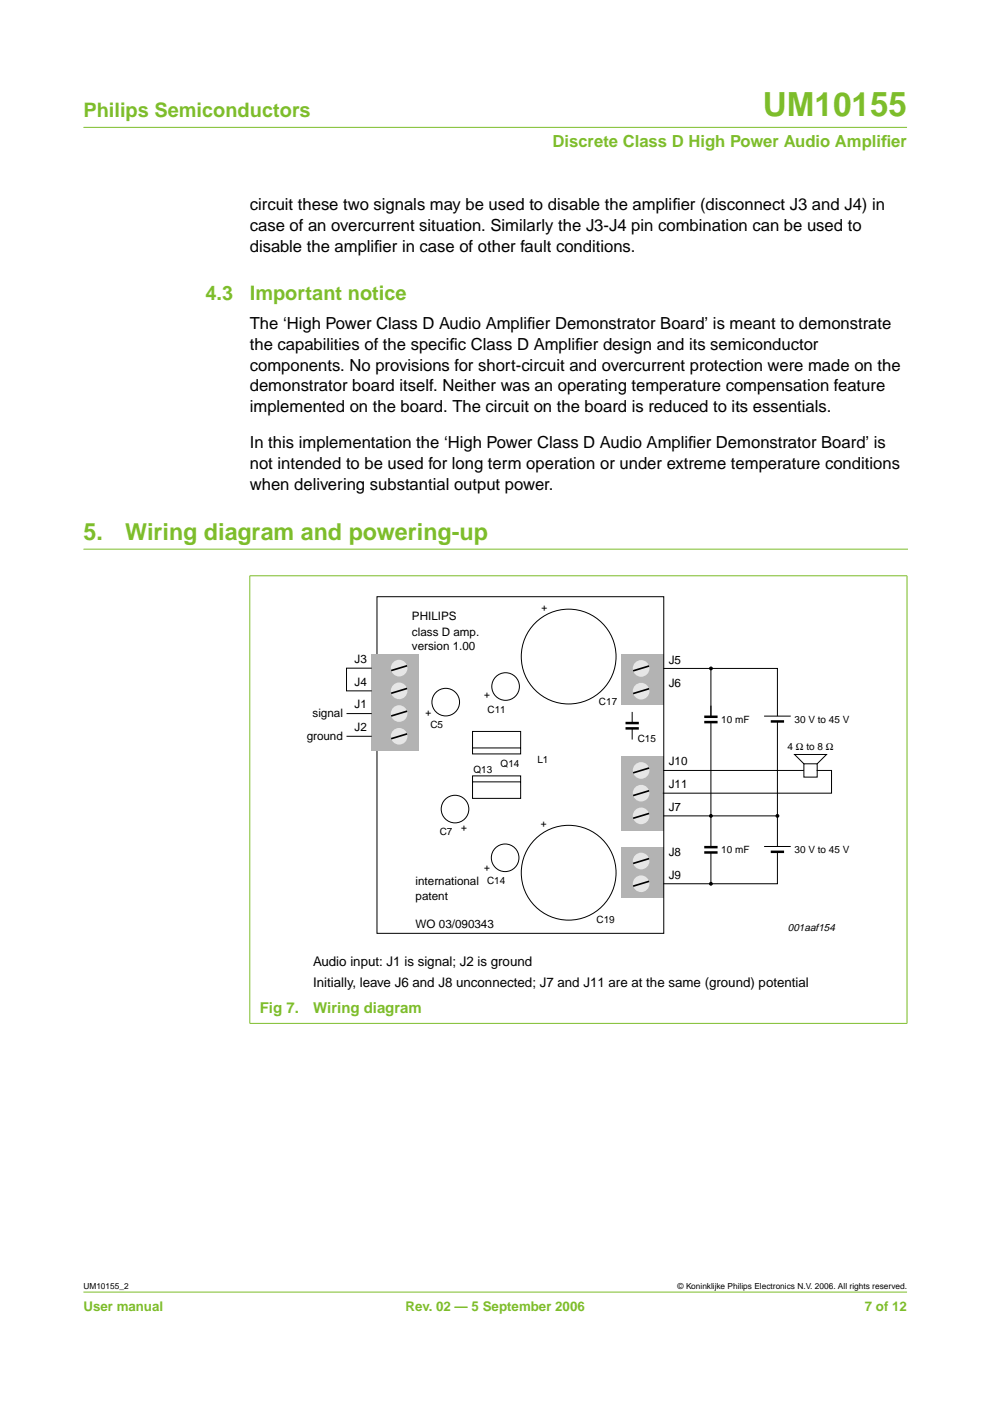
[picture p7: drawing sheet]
<svg xmlns="http://www.w3.org/2000/svg" width="210mm" height="297mm" viewBox="0 0 210 297" stroke-linecap="round" stroke-linejoin="round" font-family="sans-serif">
<defs><g id="words">
<text font-size="7.1" fill="#7dbd2b" x="161.7" y="24.7">UM10155</text>
<g font-size="4.9" fill="#7dbd2b">
<text x="17.7" y="114.4">5.</text>
<text x="26.5" y="114.4">Wiring diagram and powering-up</text>
</g>
<g font-size="4.2" fill="#7dbd2b">
<text x="17.7" y="24.9">Philips Semiconductors</text>
<text x="43.6" y="63.5">4.3</text>
<text x="53" y="63.5">Important notice</text>
</g>
<g font-size="3.5" fill="#7dbd2b">
<text x="117.1" y="31.1">Discrete Class D High Power Audio Amplif</text>
<text x="186.8" y="31.1">ier</text>
</g>
<g font-size="3.5">
<text x="53" y="44.5">circuit these two signals may be used to disable the amplif</text>
<text x="142.6" y="44.5">ier (disconnect J3 and J4) in</text>
<text x="53" y="48.9">case of an overcurrent situation. Similarly the J3-J4 pin combination can be used to</text>
<text x="53" y="53.3">disable the amplif</text>
<text x="79.4" y="53.3">ier in case of other fault conditions.</text>
<text x="53" y="69.8">The ‘High Power Class D Audio Amplif</text>
<text x="111.8" y="69.8">ier Demonstrator Board’ is meant to demonstrate</text>
<text x="53" y="74.2">the capabilities of the specif</text>
<text x="95.3" y="74.2">ic Class D Amplif</text>
<text x="122" y="74.2">ier design and its semiconductor</text>
<text x="53" y="78.6">components. No provisions for short-circuit and overcurrent protection were made on the</text>
<text x="53" y="83">demonstrator board itself. Neither was an operating temperature compensation feature</text>
<text x="53" y="87.4">implemented on the board. The circuit on the board is reduced to its essentials.</text>
<text x="53" y="95">In this implementation the ‘High Power Class D Audio Amplif</text>
<text x="145.9" y="95">ier Demonstrator Board’ is</text>
<text x="53" y="99.4">not intended to be used for long term operation or under extreme temperature conditions</text>
<text x="53" y="103.8">when delivering substantial output power.</text>
</g>
<g font-size="3.2" fill="#7dbd2b">
<text x="55.1" y="214.9">Fig 7.</text>
<text x="66.4" y="214.9">Wiring diagram</text>
</g>
<g font-size="2.8">
<text x="66.4" y="204.7">Audio input: J1 is signal; J2 is ground</text>
<text x="66.4" y="209.3">Initially, leave J6 and J8 unconnected; J7 and J11 are at the same (ground) potential</text>
</g>
<g font-size="2.8" fill="#7dbd2b">
<text x="17.7" y="278">User manual</text>
<text x="86" y="278">Rev. 02 — 5 September 2006</text>
<text x="183.4" y="278">7 of 12</text>
</g>
<g font-size="2.5">
<text x="87.3" y="131.3">PHILIPS</text>
<text x="87.3" y="134.8">class D amp.</text>
<text x="87.3" y="137.8">version 1.00</text>
<text x="75.2" y="140.6">J3</text>
<text x="141.8" y="140.7">J5</text>
<text x="75.2" y="145.5">J4</text>
<text x="141.8" y="145.6">J6</text>
<text x="66.3" y="152">signal</text>
<text x="75.2" y="150.2">J1</text>
<text x="75.2" y="155">J2</text>
<text x="65" y="156.9">ground</text>
<text x="141.8" y="162.3">J10</text>
<text x="141.8" y="167.1">J11</text>
<text x="141.8" y="171.9">J7</text>
<text x="141.8" y="181.6">J8</text>
<text x="88.1" y="187.7">international</text>
<text x="88.1" y="190.7">patent</text>
<text x="141.8" y="186.3">J9</text>
<text x="88.1" y="196.7">WO 03/090343</text>
</g>
<text font-size="2.2" x="167" y="197.4">001aaf154</text>
<g font-size="2.1">
<text x="114.8" y="129.6">+</text>
<text x="102.7" y="148.1">+</text>
<text x="127" y="149.6">C17</text>
<text x="90.2" y="151.8">+</text>
<text x="91.3" y="154.3">C5</text>
<text x="103.4" y="151.1">C11</text>
<text x="152.9" y="153.3">10 mF</text>
<text x="168.5" y="153.3">30 V to 45 V</text>
<text x="114" y="161.8">L1</text>
<text x="135.2" y="157.4">C15</text>
<text x="167" y="159">4 Ω to 8 Ω</text>
<text x="100.4" y="164">Q13</text>
<text x="106.1" y="162.5">Q14</text>
<text x="93.2" y="177.1">C7</text>
<text x="97.8" y="176.1">+</text>
<text x="114.7" y="175.4">+</text>
<text x="102.6" y="184.7">+</text>
<text x="152.9" y="180.9">10 mF</text>
<text x="168.5" y="180.9">30 V to 45 V</text>
<text x="103.3" y="187.5">C14</text>
<text x="126.5" y="195.8">C19</text>
</g>
<g font-size="1.8">
<text x="17.7" y="273.4">UM10155_2</text>
<text x="143.7" y="273.4">© Koninklijke Philips Electronics N.V. 2006. All rights reserved.</text>
</g>
</g></defs>
<g fill="#7dbd2b" stroke="#7dbd2b" stroke-width=".21">
<path d="M17.7 273.9h174.6z"/>
<path d="M17.7 27h174.6z"/>
<path d="M53 122.1v94.8z"/>
<path d="M192.3 122.1v94.8z"/>
<path d="M52.9 122.1h139.5z"/>
<path d="M52.9 217h139.5z"/>
</g>
<path d="M17.7 116.4h174.7" fill="none" stroke="#7dbd2b" stroke-width=".21"/>
<path d="M131.7 160.3h8.9v15.8h-8.9z" fill="#b3b3b3"/>
<circle cx="135.9" cy="173" r="1.76" fill="#e6e6e6"/>
<path d="M137.6 172.5l-3.4 1" fill="none" stroke="#000" stroke-width=".35"/>
<circle cx="135.9" cy="168.2" r="1.76" fill="#e6e6e6"/>
<path d="M137.6 167.7l-3.4 1" fill="none" stroke="#000" stroke-width=".35"/>
<circle cx="135.9" cy="163.4" r="1.76" fill="#e6e6e6"/>
<path d="M137.6 162.8l-3.4 1.1" fill="none" stroke="#000" stroke-width=".35"/>
<path d="M131.7 179.5h8.9v10.8h-8.9z" fill="#b3b3b3"/>
<circle cx="135.9" cy="187.4" r="1.76" fill="#e6e6e6"/>
<path d="M137.6 186.9l-3.4 1" fill="none" stroke="#000" stroke-width=".35"/>
<circle cx="135.9" cy="182.6" r="1.76" fill="#e6e6e6"/>
<path d="M137.6 182l-3.4 1.1" fill="none" stroke="#000" stroke-width=".35"/>
<path d="M131.7 138.7h8.9v10.8h-8.9z" fill="#b3b3b3"/>
<circle cx="135.9" cy="146.5" r="1.76" fill="#e6e6e6"/>
<path d="M137.6 146l-3.4 1" fill="none" stroke="#000" stroke-width=".35"/>
<circle cx="135.9" cy="141.7" r="1.76" fill="#e6e6e6"/>
<path d="M137.6 141.2l-3.4 1" fill="none" stroke="#000" stroke-width=".35"/>
<g fill="none" stroke="#000" stroke-width=".21">
<path d="M79.9 126.5h60.8v71.4h-60.8zM100.2 155.1h10.2v4.7h-10.2zM100.2 158.6h10.2M134 151v2.3M134 154.4v2.3M150.7 141.7v10.3M150.7 153.1v26.5M162 151.8h5.7M164.8 153v26.5M100.2 164.5h10.2v4.8h-10.2zM100.2 165.8h10.2M162 179.5h5.7"/>
<path d="M170.4 161.9h2.9v2.9h-2.9zM170.4 161.9l-1.9-1.9h6.7l-1.9 1.9M173.3 163.4h3v4.8h-35.7M150.7 180.7v6.7"/>
<circle cx="120.6" cy="139.2" r="10.1"/>
<circle cx="94.5" cy="148.9" r="2.93"/>
<circle cx="107.2" cy="145.6" r="2.93"/>
<circle cx="96.5" cy="171.5" r="2.93"/>
<circle cx="107.1" cy="181.9" r="2.93"/>
<circle cx="120.6" cy="185" r="10.1"/>
</g>
<path d="M132.6 153.3h2.8M132.6 154.4h2.8M149.3 152h2.8M149.3 153.1h2.8M163.4 153h2.8M149.3 179.6h2.8M149.3 180.7h2.8M163.4 180.6h2.8" fill="none" stroke="#000" stroke-width=".53"/>
<g fill="#000" stroke="#000" stroke-width=".25">
<circle cx="150.7" cy="141.7" r=".28"/>
<circle cx="150.7" cy="173" r=".28"/>
<circle cx="164.8" cy="173" r=".28"/>
<circle cx="150.7" cy="187.4" r=".28"/>
</g>
<path d="M78.8 138.7h10v20.4h-10z" fill="#b3b3b3"/>
<circle cx="84.6" cy="141.7" r="1.76" fill="#e6e6e6"/>
<path d="M86.3 141.2l-3.4 1" fill="none" stroke="#000" stroke-width=".35"/>
<circle cx="84.6" cy="146.5" r="1.76" fill="#e6e6e6"/>
<path d="M86.3 146l-3.4 1" fill="none" stroke="#000" stroke-width=".35"/>
<circle cx="84.6" cy="151.3" r="1.76" fill="#e6e6e6"/>
<path d="M86.3 150.8l-3.4 1" fill="none" stroke="#000" stroke-width=".35"/>
<circle cx="84.6" cy="156.1" r="1.76" fill="#e6e6e6"/>
<path d="M86.3 155.6l-3.4 1" fill="none" stroke="#000" stroke-width=".35"/>
<path d="M73.5 156.1h5.3M73.5 151.3h5.3M78.8 141.7h-5.3v4.8h5.3M140.6 141.7h24.2v10.1M140.6 173h24.2M140.6 163.4h29.8M164.8 180.6v6.8h-24.2" fill="none" stroke="#000" stroke-width=".21"/>
<use href="#words"/>
</svg>
